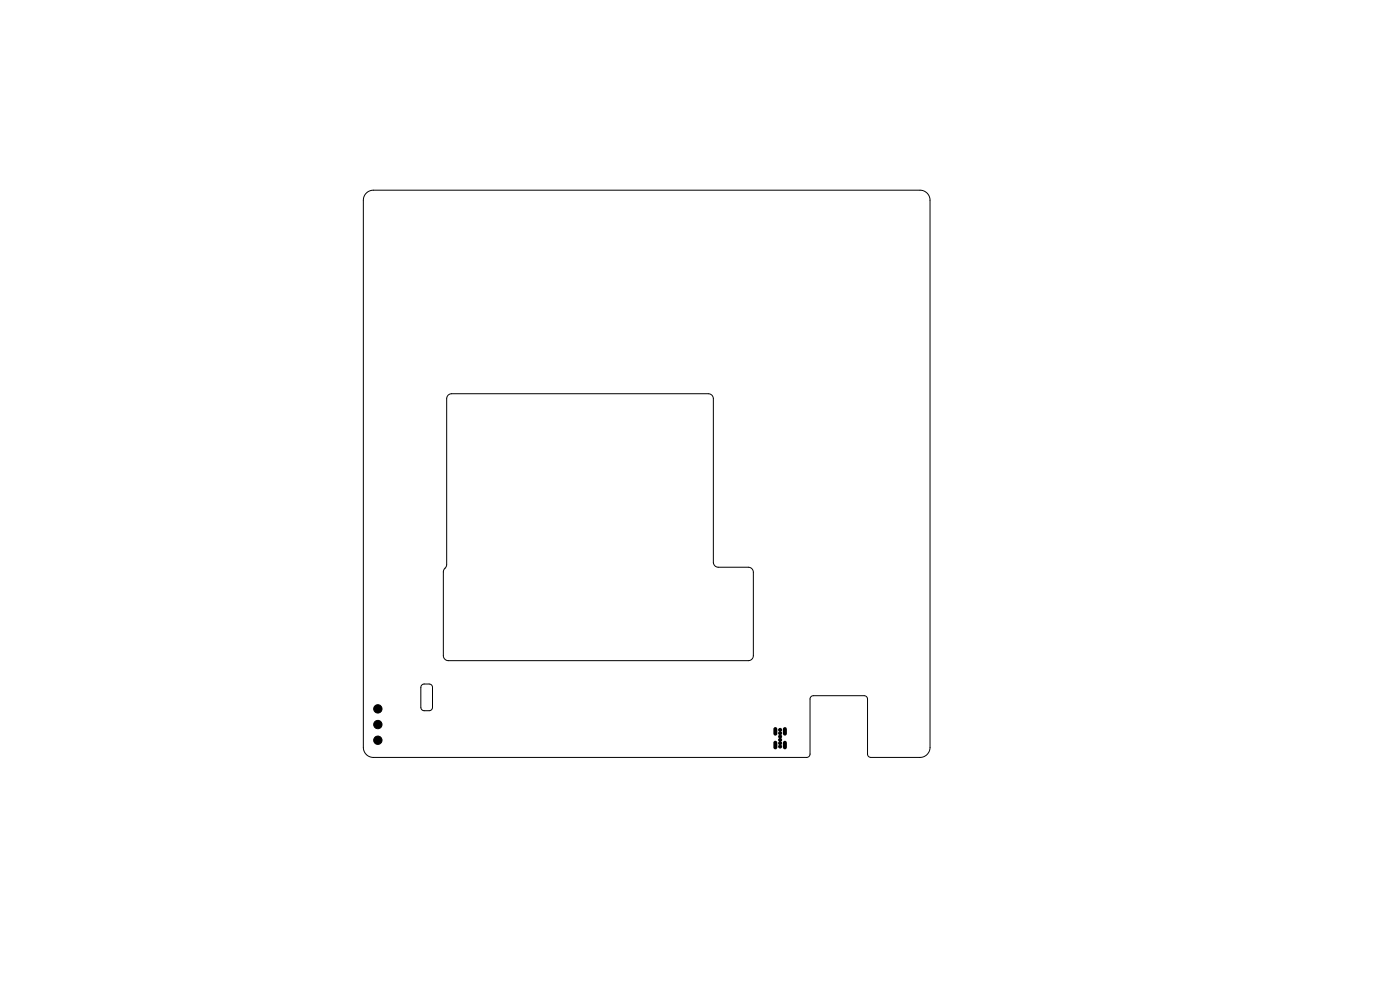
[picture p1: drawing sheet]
<svg xmlns="http://www.w3.org/2000/svg" width="420mm" height="297mm" viewBox="0 0 420 297" stroke-linecap="round" stroke-linejoin="round" font-family="sans-serif">
<g fill="#000" stroke="#000" stroke-width=".3">
<circle cx="113.4" cy="212.4" r="1.25"/>
<circle cx="113.4" cy="217.1" r="1.25"/>
<circle cx="234" cy="218.7" r=".45"/>
<circle cx="234" cy="219.7" r=".45"/>
<circle cx="113.4" cy="221.8" r="1.25"/>
<circle cx="234" cy="220.7" r=".45"/>
<circle cx="234" cy="223.7" r=".45"/>
<circle cx="234" cy="221.7" r=".45"/>
<circle cx="234" cy="222.7" r=".45"/>
</g>
<path d="M232.6 218.5v1.4M235.5 218.5v1.4M232.6 222.6v1.4M235.5 222.6v1.4" fill="none" stroke="#000" stroke-width="1.2"/>
<path d="M109.9 57.8l.9-.6 1.2-.2h164a3 3 0 0 1 3 3v164a3 3 0 0 1-3 3h-14.8a1 1 0 0 1-.9-1v-16.5a1 1 0 0 0-1-1h-15.3a1 1 0 0 0-1 1v16.5a1 1 0 0 1-1 1h-130a3 3 0 0 1-3-3v-164l.2-1zM134.5 118.4l1-.4h77a1.5 1.5 0 0 1 1.5 1.5v49a1.5 1.5 0 0 0 1.5 1.5h9a1.5 1.5 0 0 1 1.5 1.5v25a1.5 1.5 0 0 1-1.5 1.5h-90a1.5 1.5 0 0 1-1.5-1.5v-25.1l1-2.2v-49.7zM126.6 205.3l.5-.3h1.7a1 1 0 0 1 1 1v6a1 1 0 0 1-1 1h-1.6a1 1 0 0 1-1-1v-6z" fill="none" stroke="#000" stroke-width=".3"/>
</svg>
